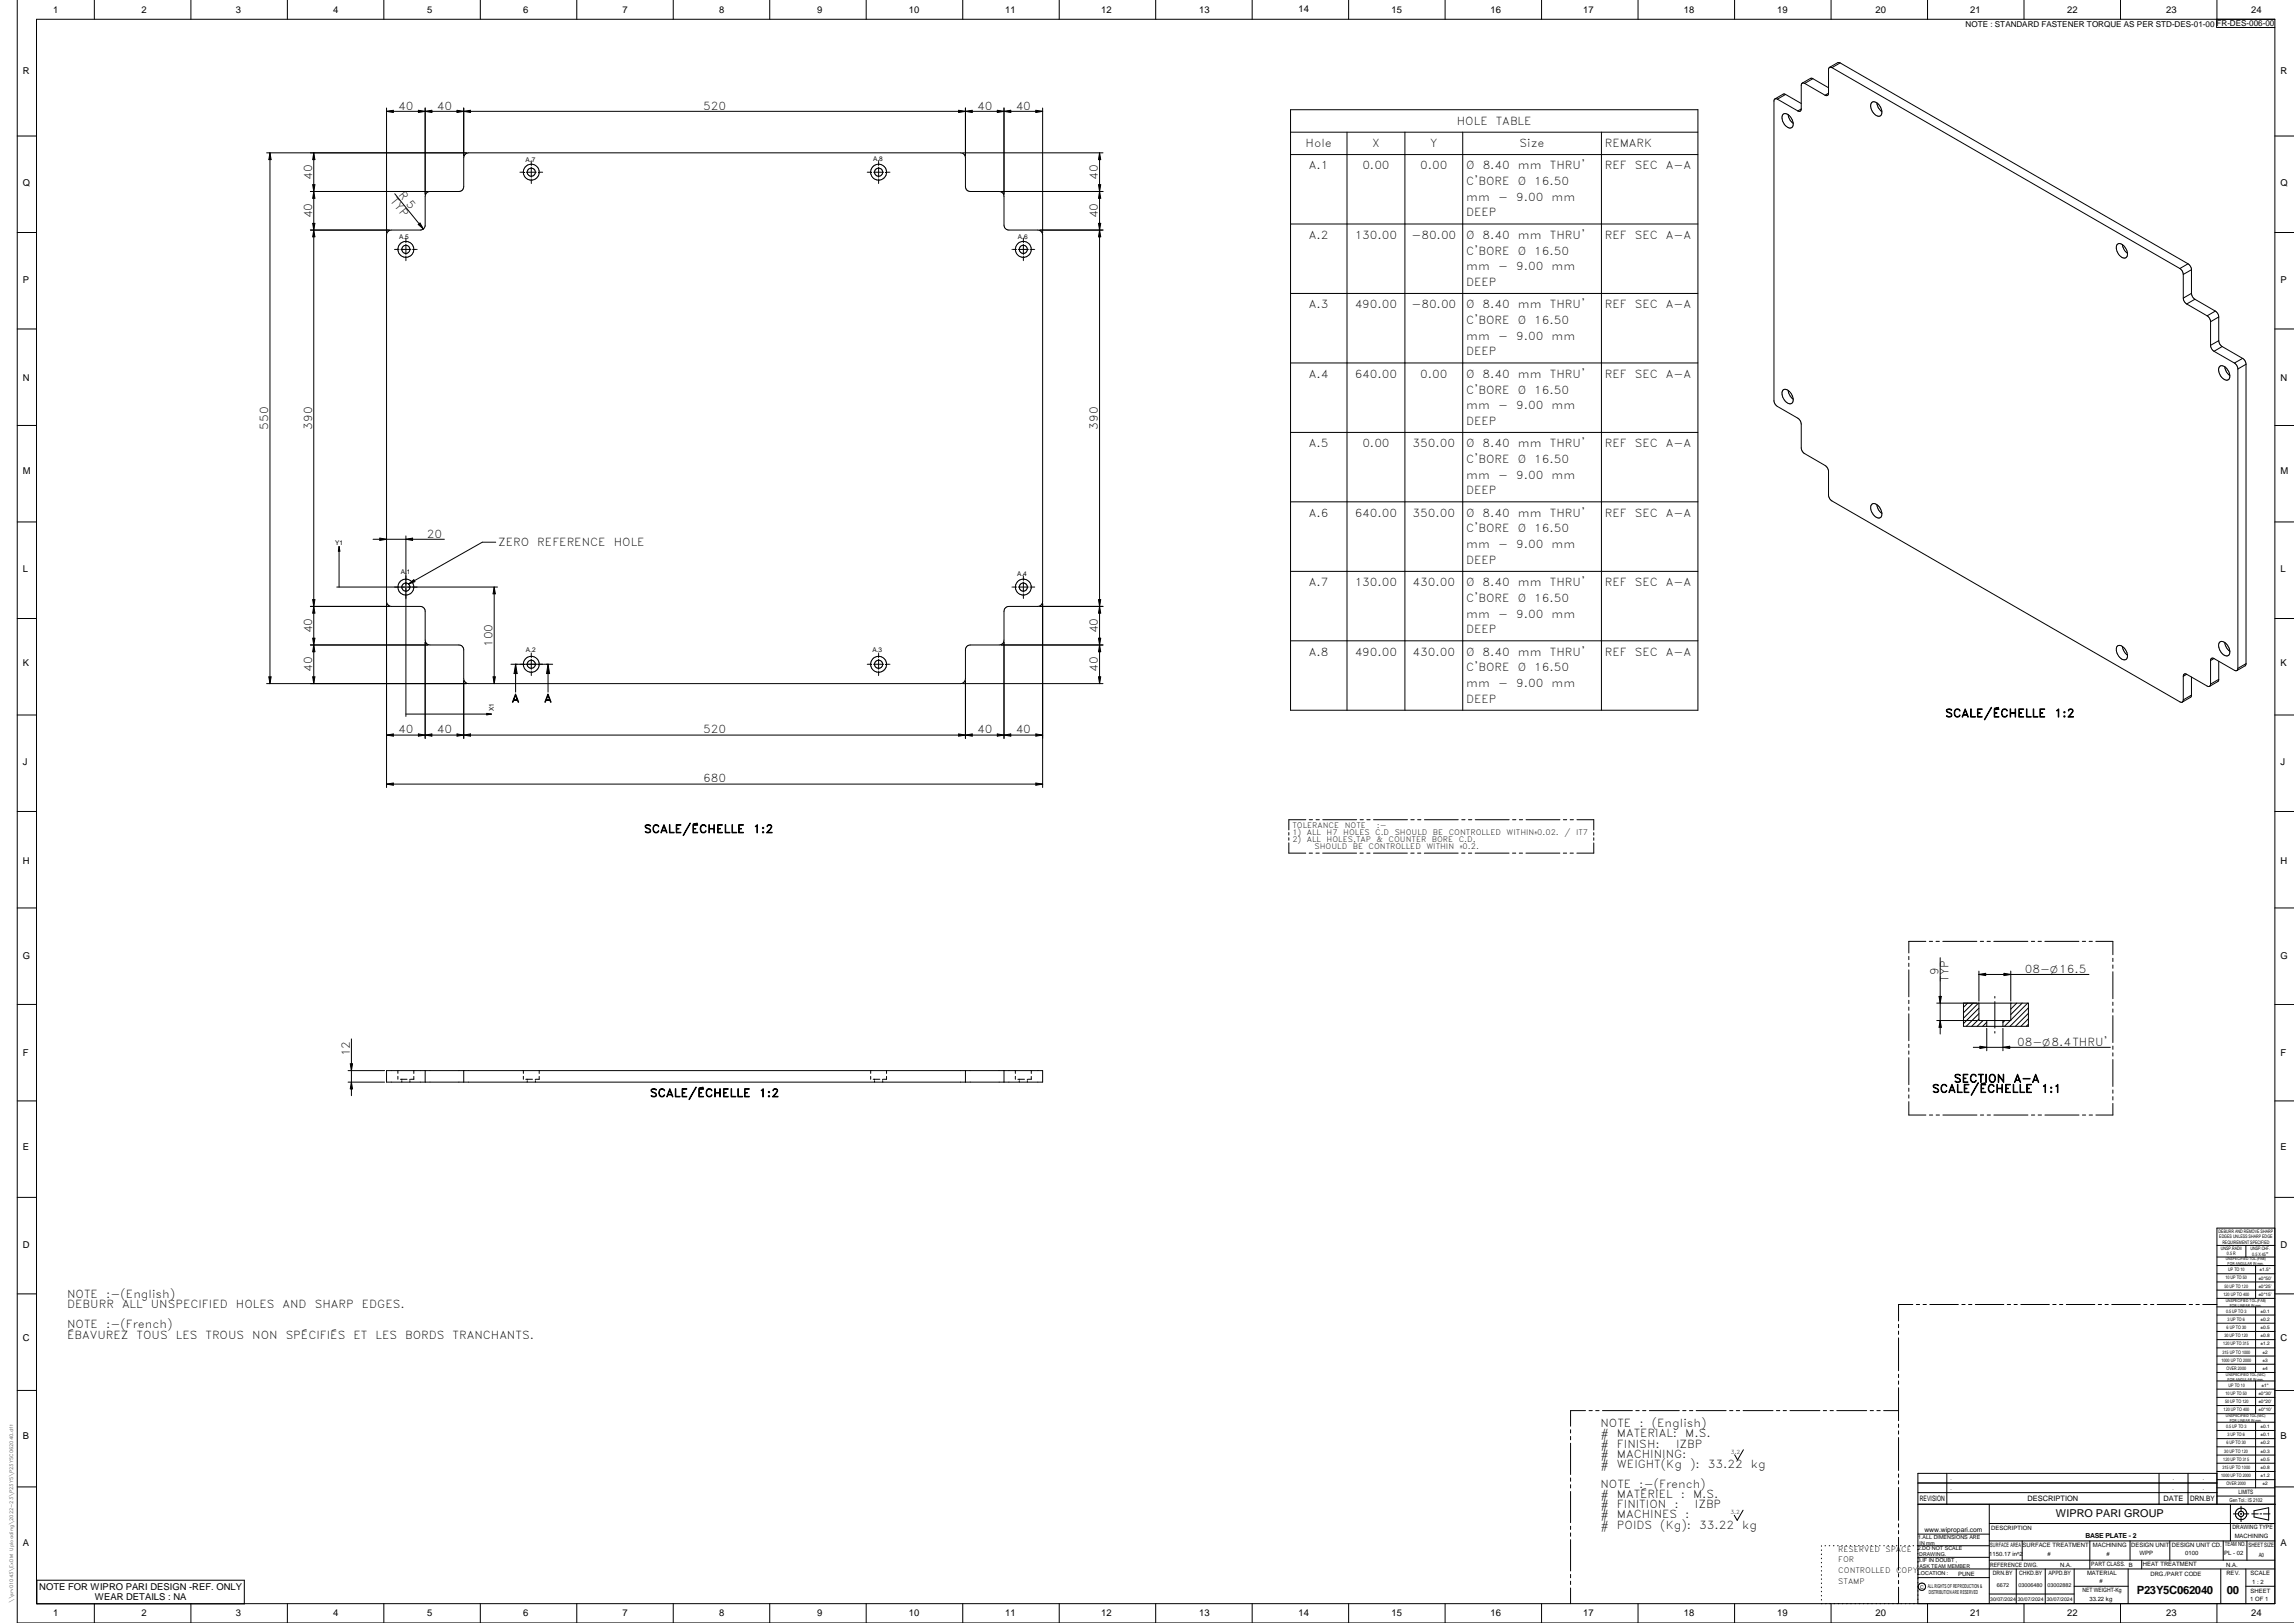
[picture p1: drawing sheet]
<svg xmlns="http://www.w3.org/2000/svg" width="1189mm" height="841mm" viewBox="0 0 1189 841" stroke-linecap="round" stroke-linejoin="round" font-family="sans-serif">
<defs><g id="words">
<g font-size="5.9">
<text x="1107" y="826">P23Y5C062040</text>
<text x="1154" y="826">00</text>
</g>
<g font-size="5.7">
<text x="206" y="57">40</text>
<text x="226" y="57">40</text>
<text x="364" y="57">520</text>
<text x="506" y="57">40</text>
<text x="526" y="57">40</text>
<text x="755" y="65">HOLE</text>
<text x="775" y="65">TABLE</text>
<text x="677" y="76">Hole</text>
<text x="711" y="76">X</text>
<text x="741" y="76">Y</text>
<text x="788" y="76">Size</text>
<text x="832" y="76">REMARK</text>
<text x="678" y="88">A.1</text>
<text x="706" y="88">0.00</text>
<text x="736" y="88">0.00</text>
<text x="760" y="88">Ø</text>
<text x="768" y="88">8.40</text>
<text x="787" y="88">mm</text>
<text x="803" y="88">THRU'</text>
<text x="832" y="88">REF</text>
<text x="847" y="88">SEC</text>
<text x="863" y="88">A-A</text>
<text x="162" y="93" transform="rotate(-90 162 93)">40</text>
<text x="569" y="93" transform="rotate(-90 569 93)">40</text>
<text x="760" y="96">C'BORE</text>
<text x="787" y="96">Ø</text>
<text x="795" y="96">16.50</text>
<text x="206" y="101" transform="rotate(51 206 101)">R 5</text>
<text x="202" y="104" transform="rotate(51 202 104)">TYP</text>
<text x="760" y="104">mm</text>
<text x="776" y="104">-</text>
<text x="786" y="104">9.00</text>
<text x="804" y="104">mm</text>
<text x="162" y="113" transform="rotate(-90 162 113)">40</text>
<text x="569" y="113" transform="rotate(-90 569 113)">40</text>
<text x="760" y="112">DEEP</text>
<text x="678" y="124">A.2</text>
<text x="702" y="124">130.00</text>
<text x="731" y="124">-80.00</text>
<text x="760" y="124">Ø</text>
<text x="768" y="124">8.40</text>
<text x="787" y="124">mm</text>
<text x="803" y="124">THRU'</text>
<text x="832" y="124">REF</text>
<text x="847" y="124">SEC</text>
<text x="863" y="124">A-A</text>
<text x="760" y="132">C'BORE</text>
<text x="787" y="132">Ø</text>
<text x="795" y="132">16.50</text>
<text x="760" y="140">mm</text>
<text x="776" y="140">-</text>
<text x="786" y="140">9.00</text>
<text x="804" y="140">mm</text>
<text x="760" y="148">DEEP</text>
<text x="678" y="160">A.3</text>
<text x="702" y="160">490.00</text>
<text x="731" y="160">-80.00</text>
<text x="760" y="160">Ø</text>
<text x="768" y="160">8.40</text>
<text x="787" y="160">mm</text>
<text x="803" y="160">THRU'</text>
<text x="832" y="160">REF</text>
<text x="847" y="160">SEC</text>
<text x="863" y="160">A-A</text>
<text x="760" y="168">C'BORE</text>
<text x="787" y="168">Ø</text>
<text x="795" y="168">16.50</text>
<text x="760" y="176">mm</text>
<text x="776" y="176">-</text>
<text x="786" y="176">9.00</text>
<text x="804" y="176">mm</text>
<text x="760" y="184">DEEP</text>
<text x="678" y="196">A.4</text>
<text x="702" y="196">640.00</text>
<text x="736" y="196">0.00</text>
<text x="760" y="196">Ø</text>
<text x="768" y="196">8.40</text>
<text x="787" y="196">mm</text>
<text x="803" y="196">THRU'</text>
<text x="832" y="196">REF</text>
<text x="847" y="196">SEC</text>
<text x="863" y="196">A-A</text>
<text x="760" y="204">C'BORE</text>
<text x="787" y="204">Ø</text>
<text x="795" y="204">16.50</text>
<text x="760" y="212">mm</text>
<text x="776" y="212">-</text>
<text x="786" y="212">9.00</text>
<text x="804" y="212">mm</text>
<text x="760" y="220">DEEP</text>
<text x="139" y="223" transform="rotate(-90 139 223)">550</text>
<text x="162" y="223" transform="rotate(-90 162 223)">390</text>
<text x="569" y="223" transform="rotate(-90 569 223)">390</text>
<text x="678" y="232">A.5</text>
<text x="706" y="232">0.00</text>
<text x="732" y="232">350.00</text>
<text x="760" y="232">Ø</text>
<text x="768" y="232">8.40</text>
<text x="787" y="232">mm</text>
<text x="803" y="232">THRU'</text>
<text x="832" y="232">REF</text>
<text x="847" y="232">SEC</text>
<text x="863" y="232">A-A</text>
<text x="760" y="240">C'BORE</text>
<text x="787" y="240">Ø</text>
<text x="795" y="240">16.50</text>
<text x="760" y="248">mm</text>
<text x="776" y="248">-</text>
<text x="786" y="248">9.00</text>
<text x="804" y="248">mm</text>
<text x="760" y="256">DEEP</text>
<text x="678" y="268">A.6</text>
<text x="702" y="268">640.00</text>
<text x="732" y="268">350.00</text>
<text x="760" y="268">Ø</text>
<text x="768" y="268">8.40</text>
<text x="787" y="268">mm</text>
<text x="803" y="268">THRU'</text>
<text x="832" y="268">REF</text>
<text x="847" y="268">SEC</text>
<text x="863" y="268">A-A</text>
<text x="760" y="276">C'BORE</text>
<text x="787" y="276">Ø</text>
<text x="795" y="276">16.50</text>
<text x="221" y="279">20</text>
<text x="258" y="283">ZERO</text>
<text x="278" y="283">REFERENCE</text>
<text x="318" y="283">HOLE</text>
<text x="760" y="284">mm</text>
<text x="776" y="284">-</text>
<text x="786" y="284">9.00</text>
<text x="804" y="284">mm</text>
<text x="760" y="292">DEEP</text>
<text x="678" y="304">A.7</text>
<text x="702" y="304">130.00</text>
<text x="732" y="304">430.00</text>
<text x="760" y="304">Ø</text>
<text x="768" y="304">8.40</text>
<text x="787" y="304">mm</text>
<text x="803" y="304">THRU'</text>
<text x="832" y="304">REF</text>
<text x="847" y="304">SEC</text>
<text x="863" y="304">A-A</text>
<text x="760" y="312">C'BORE</text>
<text x="787" y="312">Ø</text>
<text x="795" y="312">16.50</text>
<text x="760" y="320">mm</text>
<text x="776" y="320">-</text>
<text x="786" y="320">9.00</text>
<text x="804" y="320">mm</text>
<text x="162" y="328" transform="rotate(-90 162 328)">40</text>
<text x="569" y="328" transform="rotate(-90 569 328)">40</text>
<text x="760" y="328">DEEP</text>
<text x="255" y="335" transform="rotate(-90 255 335)">100</text>
<text x="678" y="340">A.8</text>
<text x="702" y="340">490.00</text>
<text x="732" y="340">430.00</text>
<text x="760" y="340">Ø</text>
<text x="768" y="340">8.40</text>
<text x="787" y="340">mm</text>
<text x="803" y="340">THRU'</text>
<text x="832" y="340">REF</text>
<text x="847" y="340">SEC</text>
<text x="863" y="340">A-A</text>
<text x="760" y="348">C'BORE</text>
<text x="787" y="348">Ø</text>
<text x="795" y="348">16.50</text>
<text x="162" y="348" transform="rotate(-90 162 348)">40</text>
<text x="569" y="348" transform="rotate(-90 569 348)">40</text>
<text x="760" y="356">mm</text>
<text x="776" y="356">-</text>
<text x="786" y="356">9.00</text>
<text x="804" y="356">mm</text>
<text x="265" y="364">A</text>
<text x="282" y="364">A</text>
<text x="760" y="364">DEEP</text>
<text x="1008" y="372">SCALE/ÉCHELLE</text>
<text x="1065" y="372">1:2</text>
<text x="206" y="380">40</text>
<text x="226" y="380">40</text>
<text x="364" y="380">520</text>
<text x="506" y="380">40</text>
<text x="526" y="380">40</text>
<text x="364" y="405">680</text>
<text x="334" y="432">SCALE/ÉCHELLE</text>
<text x="390" y="432">1:2</text>
<text x="1005" y="505" transform="rotate(-90 1005 505)">9</text>
<text x="1010" y="509" transform="rotate(-90 1010 509)">TYP</text>
<text x="1049" y="504">08-O16.5</text>
<text x="1045" y="542">08-O8.4THRU'</text>
<text x="181" y="547" transform="rotate(-90 181 547)">12</text>
<text x="1013" y="561">SECTION</text>
<text x="1044" y="561">A-A</text>
<text x="337" y="568">SCALE/ÉCHELLE</text>
<text x="393" y="568">1:2</text>
<text x="1001" y="566">SCALE/ÉCHELLE</text>
<text x="1058" y="566">1:1</text>
<text x="35" y="673">NOTE</text>
<text x="35" y="678">DEBURR</text>
<text x="55" y="673">:-(English)</text>
<text x="63" y="678">ALL</text>
<text x="78" y="678">UNSPECIFIED</text>
<text x="122" y="678">HOLES</text>
<text x="146" y="678">AND</text>
<text x="163" y="678">SHARP</text>
<text x="188" y="678">EDGES.</text>
<text x="35" y="688">NOTE</text>
<text x="55" y="688">:-(French)</text>
<text x="35" y="694">ÉBAVUREZ</text>
<text x="71" y="694">TOUS</text>
<text x="91" y="694">LES</text>
<text x="106" y="694">TROUS</text>
<text x="131" y="694">NON</text>
<text x="148" y="694">SPÉCIFIÉS</text>
<text x="183" y="694">ET</text>
<text x="195" y="694">LES</text>
<text x="210" y="694">BORDS</text>
<text x="235" y="694">TRANCHANTS.</text>
<text x="829" y="740">NOTE</text>
<text x="850" y="740">:</text>
<text x="856" y="740">(English)</text>
<text x="829" y="745">#</text>
<text x="838" y="745">MATERIAL:</text>
<text x="873" y="745">M.S.</text>
<text x="829" y="750">#</text>
<text x="829" y="755">#</text>
<text x="838" y="755">MACHINING:</text>
<text x="838" y="750">FINISH:</text>
<text x="869" y="750">IZBP</text>
<text x="829" y="761">#</text>
<text x="838" y="761">WEIGHT(Kg</text>
<text x="876" y="761">):</text>
<text x="885" y="761">33.22</text>
<text x="907" y="761">kg</text>
<text x="829" y="771">NOTE</text>
<text x="850" y="771">:-(French)</text>
<text x="829" y="776">#</text>
<text x="838" y="776">MATÉRIEL</text>
<text x="871" y="776">:</text>
<text x="877" y="776">M.S.</text>
<text x="829" y="782">#</text>
<text x="838" y="782">FINITION</text>
<text x="868" y="782">:</text>
<text x="878" y="782">IZBP</text>
<text x="829" y="787">#</text>
<text x="838" y="787">MACHINES</text>
<text x="873" y="787">:</text>
<text x="829" y="792">#</text>
<text x="838" y="792">POIDS</text>
<text x="860" y="792">(Kg):</text>
<text x="881" y="792">33.22</text>
<text x="903" y="792">kg</text>
</g>
<text font-size="5.6" x="1065" y="786">WIPRO PARI GROUP</text>
<g font-size="4.9">
<text x="27" y="7">1</text>
<text x="73" y="7">2</text>
<text x="122" y="7">3</text>
<text x="173" y="7">4</text>
<text x="221" y="7">5</text>
<text x="271" y="7">6</text>
<text x="323" y="7">7</text>
<text x="373" y="7">8</text>
<text x="423" y="7">9</text>
<text x="471" y="7">10</text>
<text x="521" y="7">11</text>
<text x="571" y="7">12</text>
<text x="621" y="7">13</text>
<text x="673" y="6">14</text>
<text x="721" y="7">15</text>
<text x="772" y="7">16</text>
<text x="821" y="7">17</text>
<text x="873" y="7">18</text>
<text x="921" y="7">19</text>
<text x="972" y="7">20</text>
<text x="1021" y="7">21</text>
<text x="1071" y="7">22</text>
<text x="1123" y="7">23</text>
<text x="1167" y="7">24</text>
<text x="12" y="38">R</text>
<text x="1182" y="38">R</text>
<text x="12" y="96">Q</text>
<text x="1182" y="96">Q</text>
<text x="12" y="147">P</text>
<text x="1182" y="147">P</text>
<text x="12" y="197">N</text>
<text x="1182" y="197">N</text>
<text x="12" y="245">M</text>
<text x="1182" y="245">M</text>
<text x="12" y="296">L</text>
<text x="1182" y="296">L</text>
<text x="12" y="345">K</text>
<text x="1182" y="345">K</text>
<text x="12" y="397">J</text>
<text x="1182" y="397">J</text>
<text x="12" y="448">H</text>
<text x="1182" y="448">H</text>
<text x="12" y="497">G</text>
<text x="1182" y="497">G</text>
<text x="12" y="547">F</text>
<text x="1182" y="547">F</text>
<text x="12" y="596">E</text>
<text x="1182" y="596">E</text>
<text x="12" y="647">D</text>
<text x="1182" y="647">D</text>
<text x="12" y="695">C</text>
<text x="1182" y="695">C</text>
<text x="12" y="746">B</text>
<text x="1182" y="746">B</text>
<text x="12" y="801">A</text>
<text x="1182" y="801">A</text>
<text x="20" y="824">NOTE FOR WIPRO PARI DESIGN -REF. ONLY</text>
<text x="49" y="829">WEAR DETAILS : NA</text>
<text x="27" y="838">1</text>
<text x="73" y="838">2</text>
<text x="122" y="838">3</text>
<text x="173" y="838">4</text>
<text x="221" y="838">5</text>
<text x="271" y="838">6</text>
<text x="323" y="838">7</text>
<text x="373" y="838">8</text>
<text x="423" y="838">9</text>
<text x="471" y="838">10</text>
<text x="521" y="838">11</text>
<text x="571" y="838">12</text>
<text x="621" y="838">13</text>
<text x="673" y="837">14</text>
<text x="721" y="838">15</text>
<text x="772" y="838">16</text>
<text x="821" y="838">17</text>
<text x="873" y="838">18</text>
<text x="921" y="838">19</text>
<text x="972" y="838">20</text>
<text x="1021" y="838">21</text>
<text x="1071" y="838">22</text>
<text x="1123" y="838">23</text>
<text x="1167" y="838">24</text>
</g>
<text font-size="4.2" x="1019" y="14">NOTE : STANDARD FASTENER TORQUE AS PER STD-DES-01-00 FR-DES-006-00</text>
<g font-size="3.9">
<text x="670" y="429">TOLERANCE</text>
<text x="697" y="429">NOTE</text>
<text x="714" y="429">:-</text>
<text x="670" y="433">1)</text>
<text x="670" y="436">2)</text>
<text x="677" y="436">ALL</text>
<text x="677" y="433">ALL</text>
<text x="688" y="436">HOLES,TAP</text>
<text x="688" y="433">H7</text>
<text x="696" y="433">HOLES</text>
<text x="713" y="433">C.D</text>
<text x="713" y="436">&amp;</text>
<text x="720" y="436">COUNTER</text>
<text x="723" y="433">SHOULD</text>
<text x="742" y="436">BORE</text>
<text x="743" y="433">BE</text>
<text x="751" y="433">CONTROLLED</text>
<text x="756" y="436">C.D,</text>
<text x="781" y="433">WITHINu0.02.</text>
<text x="811" y="433">/</text>
<text x="817" y="433">IT7</text>
<text x="681" y="440">SHOULD</text>
<text x="701" y="440">BE</text>
<text x="709" y="440">CONTROLLED</text>
<text x="739" y="440">WITHIN</text>
<text x="995" y="778">REVISION</text>
<text x="1051" y="778">DESCRIPTION</text>
<text x="1121" y="778">DATE</text>
<text x="1135" y="778">DRN.BY</text>
<text x="953" y="804">RESERVED</text>
<text x="953" y="810">FOR</text>
<text x="977" y="804">SPACE</text>
<text x="953" y="815">CONTROLLED</text>
<text x="983" y="815">COPY</text>
<text x="953" y="821">STAMP</text>
</g>
<text font-size="3.7" x="756" y="440">u0.2.</text>
<text font-size="3.6" x="1081" y="797">BASE PLATE - 2</text>
<text font-size="3.5" x="997" y="794">www.wipropari.com</text>
<g font-size="3.4">
<text x="272" y="84">A.7</text>
<text x="452" y="83">A.8</text>
<text x="207" y="124">A.5</text>
<text x="528" y="124">A.6</text>
<text x="174" y="282">Y1</text>
<text x="208" y="298">A.1</text>
<text x="527" y="298">A.4</text>
<text x="273" y="338">A.2</text>
<text x="452" y="338">A.3</text>
<text x="256" y="368" transform="rotate(-90 256 368)">X1</text>
</g>
<g font-size="3.1">
<text x="1160" y="774">LIMITS</text>
<text x="1032" y="793">DESCRIPTION</text>
<text x="1157" y="792">DRAWING TYPE</text>
<text x="1158" y="797">MACHINING</text>
<text x="1031" y="802">SURFACE AREA</text>
<text x="1048" y="802">SURFACE TREATMENT</text>
<text x="1085" y="802">MACHINING</text>
<text x="1104" y="802">DESIGN UNIT</text>
<text x="1126" y="802">DESIGN UNIT CD.</text>
<text x="1153" y="801">TEAM NO.</text>
<text x="1165" y="801">SHEET SIZE</text>
<text x="1031" y="806">1150.17 in^2</text>
<text x="1061" y="806">#</text>
<text x="1092" y="806">#</text>
<text x="1109" y="806">WPP</text>
<text x="1133" y="806">0100</text>
<text x="1153" y="806">PL - 02</text>
<text x="1171" y="807">A0</text>
<text x="1031" y="812">REFERENCE DWG.</text>
<text x="1068" y="812">N.A.</text>
<text x="1084" y="812">PART CLASS. B</text>
<text x="1110" y="812">HEAT TREATMENT</text>
<text x="1154" y="812">N.A.</text>
<text x="1015" y="817">PUNE</text>
<text x="1033" y="816">DRN.BY</text>
<text x="1046" y="816">CHKD.BY</text>
<text x="1062" y="816">APPD.BY</text>
<text x="1082" y="816">MATERIAL</text>
<text x="1088" y="820">#</text>
<text x="1114" y="817">DRG./PART CODE</text>
<text x="1154" y="816">REV.</text>
<text x="1166" y="816">SCALE</text>
<text x="1167" y="821">1 : 2</text>
<text x="1079" y="825">NET WEIGHT-Kg</text>
<text x="1166" y="825">SHEET</text>
<text x="1083" y="829">33.22 kg</text>
<text x="1166" y="830">1 OF 1</text>
</g>
<text font-size="3" x="1174" y="651">°</text>
<g font-size="2.8">
<text x="897" y="753">3.2</text>
<text x="1155" y="778">Gen Tol.: IS 2102</text>
<text x="897" y="785">3.2</text>
<text x="994" y="797">1.ALL DIMENSIONS ARE</text>
<text x="994" y="803">2.DO NOT SCALE</text>
<text x="994" y="809">3.IF IN DOUBT ,</text>
<text x="994" y="816">LOCATION :</text>
<text x="999" y="823">ALL RIGHTS OF REPRODUCTION &amp;</text>
<text x="1000" y="826">DISTRIBUTION ARE RESERVED</text>
<text x="1035" y="822">6672</text>
<text x="1046" y="822">03006480</text>
<text x="1061" y="822">03002882</text>
</g>
<g font-size="2.7">
<text x="995" y="800">IN mm</text>
<text x="995" y="806">DRAWING.</text>
<text x="995" y="812">ASK TEAM MEMBER</text>
<text x="995" y="823">C</text>
<text x="1031" y="830">30/07/2024</text>
<text x="1046" y="830">30/07/2024</text>
<text x="1061" y="830">30/07/2024</text>
</g>
<g font-size="2.5">
<text x="1150" y="639">DEBURR AND REMOVE SHARP</text>
<text x="1150" y="642">EDGES UNLESS SHARP EDGE</text>
<text x="1151" y="648">UNSP.RADII</text>
<text x="1152" y="645">REQUIREMENT SPECIFIED</text>
<text x="1166" y="648">UNSP.CHF.</text>
<text x="1154" y="651">0.5 R</text>
<text x="1167" y="651">0.5 X 45</text>
<text x="1155" y="659">UP TO 10</text>
<text x="1171" y="659">±1.5°</text>
<text x="1153" y="663">10 UP TO 50</text>
<text x="1170" y="663">±0°50'</text>
<text x="1152" y="671">120 UP TO 400</text>
<text x="1153" y="667">50 UP TO 120</text>
<text x="1170" y="671">±0°15'</text>
<text x="1170" y="667">±0°25'</text>
<text x="1154" y="680">0.5 UP TO 3</text>
<text x="1172" y="680">±0.1</text>
<text x="1154" y="689">6 UP TO 30</text>
<text x="1154" y="684">3 UP TO 6</text>
<text x="1172" y="689">±0.5</text>
<text x="1172" y="684">±0.2</text>
<text x="1153" y="693">30 UP TO 120</text>
<text x="1172" y="693">±0.8</text>
<text x="1152" y="701">315 UP TO 1000</text>
<text x="1152" y="697">120 UP TO 315</text>
<text x="1172" y="697">±1.2</text>
<text x="1173" y="701">±2</text>
<text x="1151" y="706">1000 UP TO 2000</text>
<text x="1173" y="706">±3</text>
<text x="1154" y="710">OVER 2000</text>
<text x="1173" y="710">±4</text>
<text x="1155" y="719">UP TO 10</text>
<text x="1172" y="719">±1°</text>
<text x="1153" y="723">10 UP TO 50</text>
<text x="1170" y="723">±0°30'</text>
<text x="1152" y="731">120 UP TO 400</text>
<text x="1153" y="727">50 UP TO 120</text>
<text x="1170" y="727">±0°20'</text>
<text x="1170" y="731">±0°10'</text>
<text x="1154" y="740">0.5 UP TO 3</text>
<text x="1172" y="740">±0.1</text>
<text x="1154" y="748">6 UP TO 30</text>
<text x="1154" y="744">3 UP TO 6</text>
<text x="1172" y="744">±0.1</text>
<text x="1172" y="748">±0.2</text>
<text x="1153" y="753">30 UP TO 120</text>
<text x="1172" y="753">±0.3</text>
<text x="1152" y="761">315 UP TO 1000</text>
<text x="1152" y="757">120 UP TO 315</text>
<text x="1172" y="761">±0.8</text>
<text x="1172" y="757">±0.5</text>
<text x="1011" y="767">.</text>
<text x="1126" y="767">.</text>
<text x="1142" y="767">.</text>
<text x="1151" y="765">1000 UP TO 2000</text>
<text x="1172" y="765">±1.2</text>
<text x="1011" y="772">.</text>
<text x="1126" y="772">.</text>
<text x="1142" y="772">.</text>
<text x="1154" y="770">OVER 2000</text>
<text x="1173" y="770">±2</text>
</g>
<g font-size="2.4">
<text x="7" y="804" transform="rotate(-90 7 804)">Uploading\2022-23\P23Y5\P23Y5C062040.dft</text>
<text x="7" y="831" transform="rotate(-90 7 831)">\\srv01043\ExDM</text>
</g>
<g font-size="2.1">
<text x="1153" y="653">UNSPECIFIED TOL.(FAB)</text>
<text x="1154" y="655">FOR ANGULAR IN mm.</text>
<text x="1154" y="675">UNSPECIFIED TOL.(FAB)</text>
<text x="1156" y="677">FOR LINEAR IN mm.</text>
<text x="1154" y="713">UNSPECIFIED TOL.(M/C)</text>
<text x="1154" y="715">FOR ANGULAR IN mm.</text>
<text x="1154" y="734">UNSPECIFIED TOL.(M/C)</text>
<text x="1156" y="737">FOR LINEAR IN mm.</text>
</g>
</g></defs>
<g fill="none" stroke="#000" stroke-width=".52">
<path d="M9 0v841h1180M19 10h1160v821h-1160zM49 0v10M99 0v10M149 0v10M199 0v10M249 0v10M299 0v10M349 0v10M399 0v10M449 0v10M499 0v10"/>
<path d="M549 0v10M599 0v10M649 0v10M699 0v10M749 0v10M799 0v10M849 0v10M899 0v10M949 0v10M999 0v10M1049 0v10M1099 0v10"/>
<path d="M1149 10v4h30M1149 0v10M948 35v1v12M948 35h1M949 35l181 104M954 33l-2-1-4 3M954 33l180 104M954 33l-5 2M200 58l4-1v1zM200 56v65M200 58h340M217 57l3 1h-3z"/>
<path d="M220 56v45M220 58l4-1v1zM237 57l3 1h-3zM240 58l4-1v1zM240 56v25M497 57l3 1h-3zM500 58l4-1v1zM500 56v25M517 57l3 1h-3zM520 58l4-1v1zM520 56v45M537 57l3 1h-3z"/>
<path d="M540 56v65M669 57h211v311h-211zM920 51l-1 1v156l2 2 11 7 1 1v2l1 13v1l12 7 1 2 1 15 1 2 181 104h1M920 51h1M921 51l11 6M924 59a5 5 0 0 1 4 7 5 5 0 0 1-4-7zM925 49l-4 2M925 49l8 5M925 49h-1l-4 2M927 59l1 3 1 2M933 56l-1 1M933 56v2l-1-1"/>
<path d="M934 43h1M934 43l-1 1v12M935 43l11 6M940 41l-5 2M940 41l8 4M940 41h-2l-4 2M948 48l-1 1h-1M948 48l-2 1M970 53a5 5 0 0 1 4 7 5 5 0 0 1-4-7zM973 53v2l2 3M9 70h10M138 79h104"/>
<path d="M140 79l1 4h-2zM140 79v275M163 79v275M163 79v4h-1zM499 79h73M570 79v275M570 79v4h-1zM669 68h211M698 68v300M728 68v300M758 68v300M830 68v300"/>
<path d="M1179 70h10M162 96h1v3zM163 99v4h-1zM221 100l2-1h15h2v-2v-16l2-1 1-1 256 1 1 2v15l1 2h2l16 1 1 2v15l1 1 2 1h15l2 2v192l-2 1h-15l-2 1-1 2v16l-2 1h-15l-2 1-1 2v15l-2 2h-256l-2-2v-15v-2l-2-1h-16l-2-2v-15v-2l-2-1h-16l-1-1-1-1v-190l1-2 1-1h16l2-1v-1v-15zM222 99h-61M269 89h1M270 89h2M273 89h5M275 93h.1M275 93v2M275 95h.1M275 83h.1"/>
<path d="M275 84v1M275 86h.1M275 87v5M279 89h2M281 89h.1M449 89h1M450 89h2M453 89h5M455 87v5M455 93h.1M455 93v2M455 95h.1"/>
<path d="M455 83h.1M455 84v1M455 86h.1M459 89h2M461 89h.1M519 99h53M569 96h1v3zM570 99v4h-1zM669 80h211M161 119h41M162 116h1v3zM163 119v4h-1z"/>
<path d="M205 100l14 19M217 116h1l1 3zM539 119h33M569 116h1v3zM570 119v4h-1zM669 116h211M9 120h10M204 129h1M205 129h2M207 129h.1M208 129h5M210 133h.1"/>
<path d="M210 133v2M210 135h.1M210 127v5M210 123h.1M210 124v1M210 126h.1M214 129h.1M214 129h2M216 129h.1M524 129h1M525 129h1M527 129h.1"/>
<path d="M528 129h5M530 127v5M530 123h.1M530 124v1M530 126h.1M530 133h.1M530 133v2M530 135h.1M534 129h.1M534 129h2M536 129h.1M1097 127a5 5 0 0 1 5 7 5 5 0 0 1-5-7z"/>
<path d="M1100 127l1 2 2 2M1130 139l1 1v2M1134 137l-4 2M1134 137l1 1 1 2M1136 140l-5 2M1136 140v12M1179 120h10M669 152h211M1131 142v12M1131 154l1 2 1 2M1133 158l11 6M1136 152v2l1 1"/>
<path d="M1136 152l-5 2M1137 155l11 6M1137 155l-4 3M9 170h10M1144 164l1 1 1 2M1146 179v2l1 1M1146 167v12M1148 161l1 2 1 1M1148 161l-4 3M1150 177v1l2 2M1150 164l-4 3M1150 164v13"/>
<path d="M1150 177l-4 2M1152 180l10 6M1152 180l-5 2M1179 170h10M669 188h211M1147 182l11 6M1150 190a5 5 0 0 1 5 7 5 5 0 0 1-5-7zM1153 190l1 3 2 2M1158 188l1 1 1 2M1160 191v155M1162 186l-4 2M1162 186l1 1 1 2"/>
<path d="M1164 189v155M1164 189l-4 2M924 202a5 5 0 0 1 4 7 5 5 0 0 1-4-7zM927 202l1 3 1 2M9 220h10M669 224h211M1179 220h10M9 270h10M193 279h37M197 279h3l-3 1zM210 279h4v1zM210 278v93"/>
<path d="M669 260h211M970 261a5 5 0 0 1 4 2 5 5 0 0 1 0 5 5 5 0 0 1-4-7zM973 261v3l2 2M1179 270h10M176 283v21M176 283v3h-1zM257 281h-7l-38 22M530 298h.1M530 299v1M669 296h211M161 314h41M162 311h1v3z"/>
<path d="M163 314v4h-1zM175 304h83M200 313v95M212 303l2-3 1 1zM256 304l1 4h-1zM256 304v50M524 304h1M525 304h1M527 304h.1M528 304h5M530 302v5M530 301h.1"/>
<path d="M530 308h.1M530 308v2M530 310h.1M534 304h.1M534 304h2M536 304h.1M539 314h33M540 313v95M569 311h1v3zM570 314v4h-1zM9 321h10M161 334h61"/>
<path d="M162 331h1v3zM163 334v4h-1zM220 333v50M275 338h.1M275 339v1M455 338h.1M455 339v1M519 334h53M520 333v50M569 331h1v3zM570 334v4h-1zM669 332h211"/>
<path d="M1097 335a5 5 0 0 1 5 7 5 5 0 0 1-5-7zM1100 335l1 2 2 3M1150 333a5 5 0 0 1 5 7 5 5 0 0 1-5-7zM1153 333l1 3 2 1M1179 321h10M138 354h104M139 351h2l-1 3zM162 351h1v3zM240 353v30M256 351h1l-1 3zM265 344h5M267 344l1 5h-2z"/>
<path d="M267 344v15M270 344h11M275 342v5M275 348h.1M275 348v2M275 350h.1M275 341h.1M282 344h4M284 344v15M284 344l1 5h-2zM449 344h1M450 344h2"/>
<path d="M453 344h5M455 348h.1M455 348v2M455 350h.1M455 341h.1M455 342v5M459 344h2M461 344h.1M499 354h73M500 353v30M569 351h1v3zM1131 350v13"/>
<path d="M1133 349l-2 1M1133 349l11 7h1M1133 349h-1l-1 1M1136 351v9M1146 354l-1 2M1146 342v12M1147 341l11 6h1M1147 341l-1 1M1147 341h-1v1M1150 352l-4 2M1150 343v9M1150 352l-1 1-4 3"/>
<path d="M1160 346l-1 1M1164 344l-4 2M1164 344l-1 1-4 2M9 371h10M210 370h45M252 370h3h-3zM1131 363v1M1136 360l-5 3M1136 360l-1 1-4 3M1179 371h10M200 381l4-1v1zM200 381h340"/>
<path d="M217 380l3 1h-3zM220 381l4-1v1zM237 380l3 1h-3zM240 381l4-1v1zM497 380l3 1h-3zM500 381l4-1v1zM517 380l3 1h-3zM520 381l4-1v1zM537 380l3 1h-3zM200 406h4v1zM200 406h340M537 406h3l-3 1z"/>
<path d="M9 420h10M668 431v2M668 434v1M668 437v5h9M677 425h-9v5M679 425h1M682 425h2M686 425h17M705 425h2M708 425h2M712 425h17M731 425h2"/>
<path d="M735 425h1M738 425h18M758 425h1M761 425h2M765 425h17M784 425h2M787 425h2M791 425h17M810 425h2M814 425h1M817 425h9v5M826 437v5h-9"/>
<path d="M826 431v2M826 434v1M1179 420h10M678 442h2M682 442h2M685 442h18M705 442h2M708 442h2M712 442h17M731 442h2M735 442h1M738 442h18"/>
<path d="M758 442h1M761 442h2M764 442h18M784 442h2M787 442h2M791 442h17M810 442h2M814 442h1M9 470h10M1179 470h10M989 496v1M989 499v2"/>
<path d="M998 488h-9v6M1000 488h2M1003 488h2M1006 496v40M1007 488h18M1026 488h2M1030 488h1M1033 488h18M1053 488h1M1056 488h2M1060 488h17M1079 488h2"/>
<path d="M1083 488h1M1086 488h9v7M1095 497v1M989 503v14M989 518v2M1005 516h1v4zM1018 520v12h33v-12h-47M1020 520l-2 2M1023 520l-5 5M1025 520l-7 8M1026 503v16M1026 505l3-1v2z"/>
<path d="M1026 505h57M1034 516v1M1034 519v14M1039 504l3 1-3 1zM1042 520v9h-16v-9M1042 503v16M1042 520h.1M1045 520l-3 3M1048 520l-6 6M1051 520l-9 9M1095 500v2M1095 504v14"/>
<path d="M1095 519v2M9 520h10M182 538v30M989 522v2M989 525v14M1004 529h21M1006 529v3h-1zM1026 528l-4 4M1026 525l-7 7M1026 522l-8 8M1028 529l-3 3M1030 530l-2 2"/>
<path d="M1030 529v3M1030 533v11M1034 535h.1M1038 529v3M1038 533v11M1039 529l-1 1M1042 529l-3 3M1051 522l-9 10M1051 525l-7 7M1051 528l-4 4M1051 531l-1 1M1095 523v2"/>
<path d="M1095 526v14M1179 520h10M180 555h19M182 551h1l-1 4zM200 555h340v6h-340zM206 555v1M206 558v1M208 559h3M208 559v1M212 559v1M214 558v1h-1M214 555v1"/>
<path d="M220 555v6M240 555v6M271 555v1M271 558v1M272 559h4M273 559v1M277 559v1M279 558v1h-1M279 555v1M451 555v1M451 558v1M453 559h3"/>
<path d="M453 559v1M457 559v1M459 558v1h-1M459 555v1M500 555v6M520 555v6M526 555v1M526 558v1M528 559h3M528 559v1M532 559v1M534 558v1h-1"/>
<path d="M534 555v1M989 541v2M989 545v1M989 548v14M1023 543h71M1026 542l4 1h-4zM1038 543l4-1v1zM1095 542v2M1095 546v1M1095 549v14M9 570h10M180 561h19"/>
<path d="M182 561l1 3h-1zM208 560v1M212 560v1M273 560v1M277 560v1M453 560v1M457 560v1M528 560v1M532 560v1M989 571v7h9M989 564v2M989 567v2"/>
<path d="M1000 578h2M1003 578h2M1007 578h18M1026 578h2M1030 578h2M1033 578h18M1053 578h1M1056 578h2M1060 578h17M1079 578h2M1083 578h1M1095 565v2"/>
<path d="M1095 568v2M1095 572v6h-9M1179 570h10M9 620h10M1179 620h10M1179 636h-30v143M1149 656h30M1149 645h30M1149 651h30M1164 645v6M1169 656v17M9 670h10"/>
<path d="M991 676h-7v8M993 676h2M997 676h1M1000 676h15M1017 676h1M1020 676h2M1024 676h14M1040 676h2M1044 676h1M1047 676h15M1064 676h2M1067 676h2"/>
<path d="M1071 676h15M1087 676h2M1091 676h2M1094 676h15M1111 676h2M1115 676h1M1118 676h15M1135 676h1M1138 676h2M1142 676h7M1149 660h30M1149 664h30"/>
<path d="M1149 669h30M1149 673h30M1149 677h30M1169 677v34M1179 670h10M984 686v2M984 690v1M984 693v17M1149 681h30M1149 686h30M1149 690h30M1149 694h30"/>
<path d="M1149 698h30M984 712v2M984 716v1M984 719v17M1149 703h30M1149 707h30M1149 711h30M1149 716h30M1149 720h30M1169 716v17M9 721h10M822 731h-8v8"/>
<path d="M824 731h1M827 731h2M830 731h16M848 731h2M851 731h2M855 731h15M872 731h2M876 731h1M879 731h16M896 731h2M900 731h2M903 731h16"/>
<path d="M921 731h1M924 731h2M928 731h15M945 731h2M948 731h2M952 731h15M969 731h2M973 731h1M976 731h8M984 738v2M1149 724h30M1149 728h30"/>
<path d="M1149 733h30M1149 737h30M1169 737v34M1179 721h10M814 741v2M814 744v2M814 748v16M904 751l-4 5-1-2M984 741v2M984 745v17M1149 741h30M1149 745h30"/>
<path d="M1149 750h30M1149 754h30M1149 758h30M9 771h10M814 766v2M814 769v2M814 773v16M984 764v2M984 767v2M984 771v17M994 779h185M994 773h155"/>
<path d="M994 768h155M1009 763v16M1031 779v52M1119 763v16M1134 763v16M1149 763h30M1149 767h30M1149 771h30M1149 775h30M1149 763h-155v68M1156 779v19M1179 771h10"/>
<path d="M814 791v2M814 794v2M814 798v16M903 783l-3 5-1-3M984 790v1M984 793v2M984 797v17M994 795h37M1031 789h148M1031 798h148M1048 798v10M1083 798v15"/>
<path d="M1104 798v10M1125 798v10M1152 798v10M1157 784h3M1161 784h1M1161 780v3M1161 784v1M1161 786v3M1163 784h2M1164 798v10M1167 784h3M1168 783l8-2v7l-8-2z"/>
<path d="M1171 784h1M1173 784h3M19 819h108v12h-108zM814 816v2M814 819v2M944 801h.1M944 803h.1M944 805v1M944 807v1M944 810h.1M944 812h.1M944 814h.1"/>
<path d="M944 816h.1M944 818h.1M946 801h.1M948 801h.1M950 801h.1M952 801h1M954 801h1M957 801h.1M959 801h.1M961 801h.1M963 801h1M965 801h1"/>
<path d="M968 801h.1M970 801h.1M972 801h.1M974 801h.1M976 801h1M978 801h1M981 801h.1M983 801h.1M984 815v2M984 819v2M985 801h.1M987 801h.1"/>
<path d="M989 801h1M991 801h1M994 817h37M994 813h185M994 807h37M1031 801h-37M1031 808h148M1045 813v18M1060 813v18M1075 813v18M1103 813v18M1110 808v5"/>
<path d="M1151 813v18M1164 813v18M49 831v10M99 831v10M149 831v10M199 831v10M249 831v10M299 831v10M349 831v10M399 831v10M449 831v10M499 831v10"/>
<path d="M549 831v10M599 831v10M649 831v10M699 831v10M749 831v10M799 831v10M814 823v8M849 831v10M899 831v10M944 820v1M944 822v1M944 825h.1"/>
<path d="M944 827h.1M944 829h.1M949 831v10M984 822v9M999 831v10M1031 826h44M1049 831v10M1075 822h28M1099 831v10M1149 831v10M1164 822h15"/>
<circle cx="275" cy="89" r="4"/>
<circle cx="275" cy="89" r="2.1"/>
<circle cx="455" cy="89" r="4"/>
<circle cx="455" cy="89" r="2.1"/>
<circle cx="210" cy="129" r="2.1"/>
<circle cx="210" cy="129" r="4"/>
<circle cx="530" cy="129" r="2.1"/>
<circle cx="530" cy="129" r="4"/>
<circle cx="210" cy="304" r="2.1"/>
<circle cx="210" cy="304" r="4"/>
<circle cx="530" cy="304" r="2.1"/>
<circle cx="530" cy="304" r="4"/>
<circle cx="275" cy="344" r="4"/>
<circle cx="275" cy="344" r="2.1"/>
<circle cx="455" cy="344" r="4"/>
<circle cx="455" cy="344" r="2.1"/>
<circle cx="1161" cy="784" r="1.4"/>
<circle cx="1161" cy="784" r="3"/>
<circle cx="996" cy="822" r="1.9"/>
</g>
<g fill="#000">
<path d="M200 58l4-1v1zM217 57l3 1h-3zM220 58l4-1v1zM237 57l3 1h-3zM240 58l4-1v1zM497 57l3 1h-3zM500 58l4-1v1zM517 57l3 1h-3zM520 58l4-1v1zM537 57l3 1h-3zM140 79l1 4h-2zM162 96h1v3z"/>
<path d="M163 79v4h-1zM569 96h1v3zM570 79v4h-1zM162 116h1v3zM163 99v4h-1zM217 116h1l1 3zM569 116h1v3zM570 99v4h-1zM163 119v4h-1zM570 119v4h-1zM197 279h3l-3 1zM210 279h4v1z"/>
<path d="M176 283v3h-1zM163 314v4h-1zM162 311h1v3zM212 303l2-3 1 1zM256 304l1 4h-1zM570 314v4h-1zM569 311h1v3zM163 334v4h-1zM162 331h1v3zM570 334v4h-1zM569 331h1v3zM139 351h2l-1 3z"/>
<path d="M162 351h1v3zM256 351h1l-1 3zM267 344l1 5h-2zM284 344l1 5h-2zM569 351h1v3zM252 370h3h-3zM200 381l4-1v1zM217 380l3 1h-3zM220 381l4-1v1zM237 380l3 1h-3zM240 381l4-1v1zM497 380l3 1h-3z"/>
<path d="M500 381l4-1v1zM517 380l3 1h-3zM520 381l4-1v1zM537 380l3 1h-3zM200 406h4v1zM537 406h3l-3 1zM1005 516h1v4zM1026 505l3-1v2zM1039 504l3 1-3 1zM1006 529v3h-1zM182 551h1l-1 4zM1026 542l4 1h-4z"/>
<path d="M1038 543l4-1v1zM182 561l1 3h-1z"/>
</g>
<use href="#words"/>
</svg>
